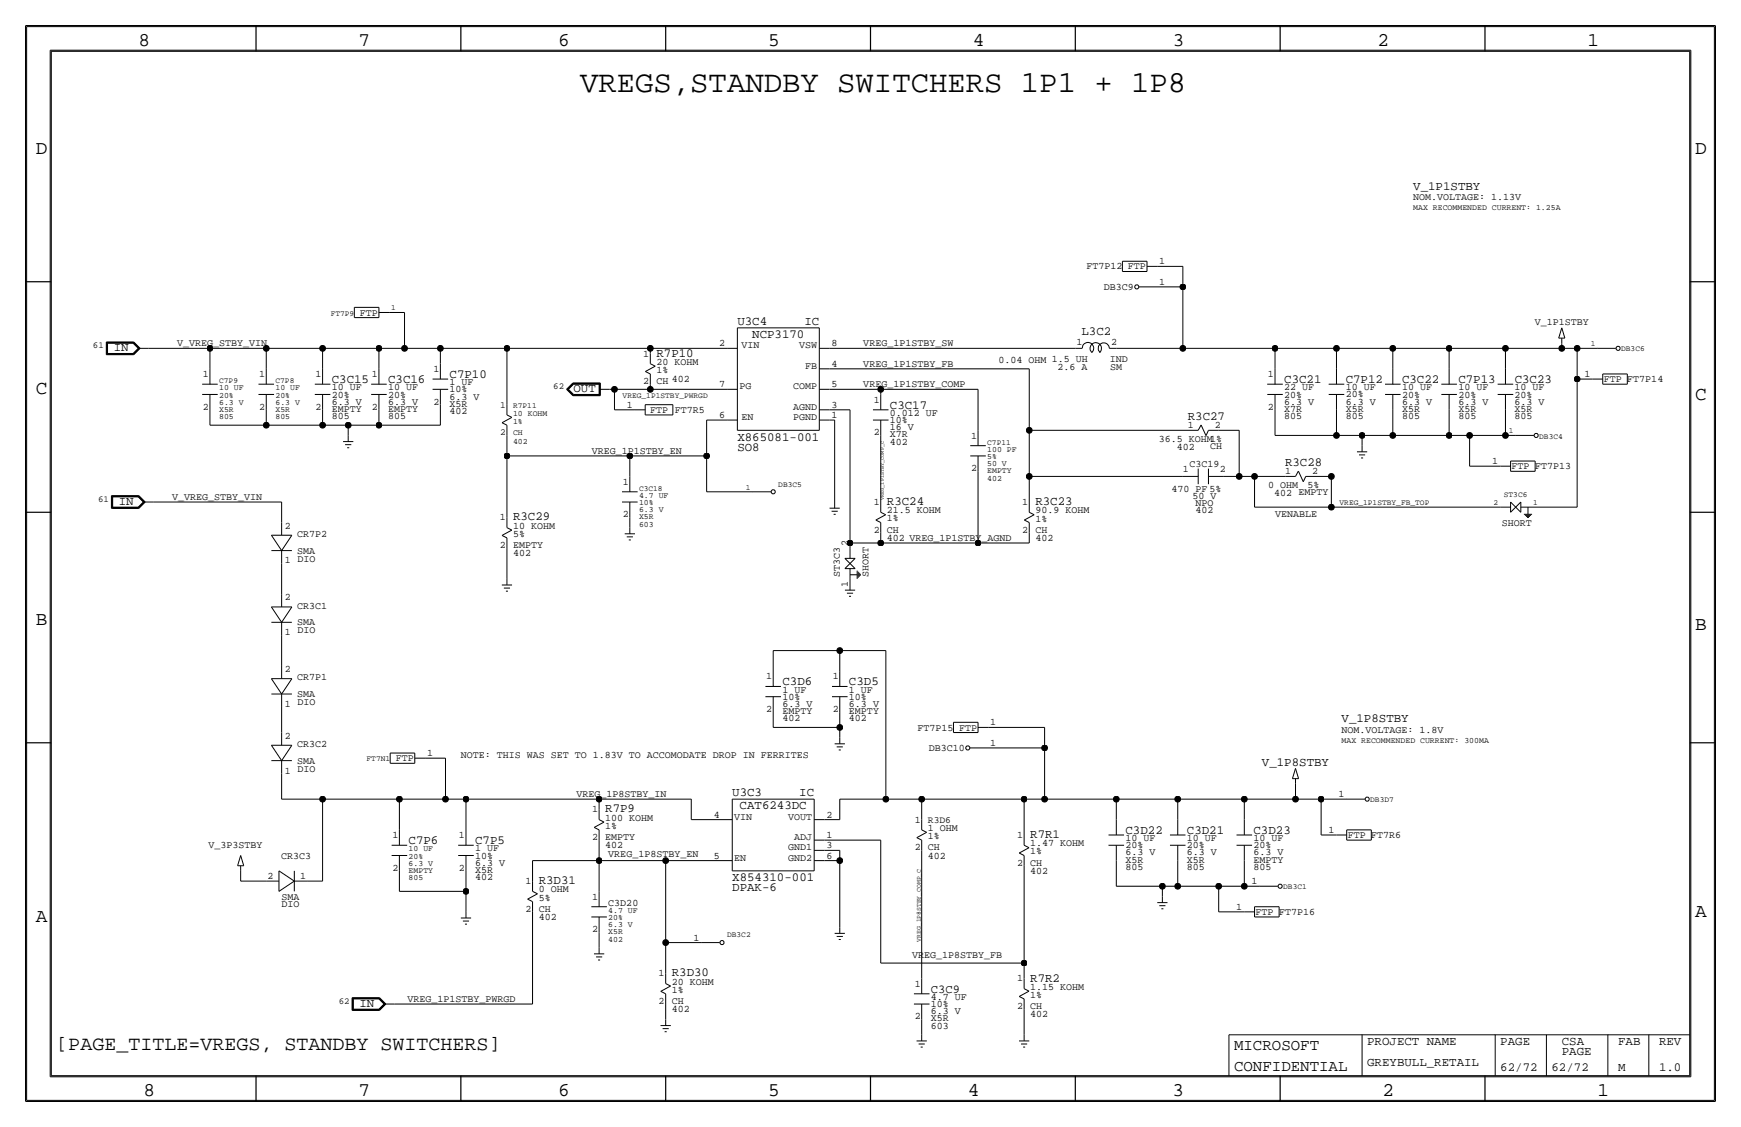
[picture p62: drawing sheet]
<svg xmlns="http://www.w3.org/2000/svg" width="432mm" height="279mm" viewBox="0 0 432 279" stroke-linecap="round" stroke-linejoin="round" font-family="sans-serif">
<defs><g id="words">
<text font-size="7.6" x="143.9" y="22.8">VREGS,STANDBY SWITCHERS 1P1 + 1P8</text>
<text font-size="5" x="14" y="260.3">[PAGE_TITLE=VREGS, STANDBY SWITCHERS]</text>
<g font-size="4.8">
<text x="34.3" y="11.4">8</text>
<text x="88.9" y="11.4">7</text>
<text x="138.5" y="11.4">6</text>
<text x="190.5" y="11.4">5</text>
<text x="241.3" y="11.4">4</text>
<text x="290.8" y="11.4">3</text>
<text x="341.6" y="11.4">2</text>
<text x="393.7" y="11.4">1</text>
<text x="8.9" y="38.1">D</text>
<text x="420.4" y="38.1">D</text>
<text x="8.9" y="97.8">C</text>
<text x="420.4" y="99.1">C</text>
<text x="8.9" y="154.9">B</text>
<text x="420.4" y="156.2">B</text>
<text x="420.4" y="227.3">A</text>
<text x="8.9" y="228.6">A</text>
<text x="35.6" y="271.8">8</text>
<text x="88.9" y="271.8">7</text>
<text x="138.4" y="271.8">6</text>
<text x="190.5" y="271.8">5</text>
<text x="240" y="271.8">4</text>
<text x="290.8" y="271.8">3</text>
<text x="342.9" y="271.8">2</text>
<text x="396.2" y="271.8">1</text>
</g>
<g font-size="3.9">
<text x="306.1" y="260.4">MICROSOFT</text>
<text x="306.1" y="265.4">CONFIDENTIAL</text>
</g>
<g font-size="3.1">
<text x="350.5" y="47">V_1P1STBY</text>
<text x="182.9" y="80.5">U3C4</text>
<text x="186.6" y="83.8">NCP3170</text>
<text x="199.5" y="80.5">IC</text>
<text x="268.2" y="83">L3C2</text>
<text x="28.2" y="87.1">IN</text>
<text x="162.8" y="88.4">R7P10</text>
<text x="82.3" y="95">C3C15</text>
<text x="96.3" y="95">C3C16</text>
<text x="111.5" y="93.7">C7P10</text>
<text x="318.5" y="95">C3C21</text>
<text x="333.8" y="95">C7P12</text>
<text x="347.7" y="95">C3C22</text>
<text x="361.7" y="95">C7P13</text>
<text x="375.7" y="95">C3C23</text>
<text x="142.2" y="97.3">OUT</text>
<text x="220.7" y="101.3">C3C17</text>
<text x="294.6" y="104.1">R3C27</text>
<text x="182.9" y="109.2">X865081-001</text>
<text x="182.9" y="111.8">SO8</text>
<text x="318.7" y="115.6">R3C28</text>
<text x="29.5" y="125.2">IN</text>
<text x="220" y="125.2">R3C24</text>
<text x="256.8" y="125.2">R3C23</text>
<text x="127.3" y="129">R3C29</text>
<text x="194.1" y="169.9">C3D6</text>
<text x="210.6" y="169.9">C3D5</text>
<text x="332.7" y="179.1">V_1P8STBY</text>
<text x="313" y="189.8">V_1P8STBY</text>
<text x="181.6" y="197.4">U3C3</text>
<text x="198.2" y="197.4">IC</text>
<text x="150.1" y="201.4">R7P9</text>
<text x="183.4" y="200.7">CAT6243DC</text>
<text x="101.3" y="209.3">C7P6</text>
<text x="117.9" y="209.3">C7P5</text>
<text x="255.5" y="207.8">R7R1</text>
<text x="279.1" y="206.8">C3D22</text>
<text x="294.4" y="206.8">C3D21</text>
<text x="310.9" y="206.8">C3D23</text>
<text x="133.6" y="219.2">R3D31</text>
<text x="181.6" y="221">DPAK-6</text>
<text x="181.6" y="218.4">X854310-001</text>
<text x="166.6" y="242.1">R3D30</text>
<text x="255.5" y="243.3">R7R2</text>
<text x="89.2" y="249.7">IN</text>
<text x="339.1" y="259.1">PROJECT NAME</text>
<text x="372.1" y="259.1">PAGE</text>
<text x="387.4" y="259.1">CSA</text>
<text x="387.4" y="261.6">PAGE</text>
<text x="401.3" y="259.1">FAB</text>
<text x="411.5" y="259.1">REV</text>
<text x="339.1" y="264.2">GREYBULL_RETAIL</text>
<text x="372.1" y="265.4">62/72</text>
<text x="384.8" y="265.4">62/72</text>
<text x="401.3" y="265.4">M</text>
<text x="411.5" y="265.4">1.0</text>
</g>
<text font-size="3" x="230.9" y="246.1">C3C9</text>
<g font-size="2.5">
<text x="350.5" y="49.5">NOM.VOLTAGE: 1.13V</text>
<text x="287.5" y="65.5">1</text>
<text x="269.5" y="66.8">FT7P12</text>
<text x="273.7" y="71.9">DB3C9</text>
<text x="279.8" y="66.8">FTP</text>
<text x="287.5" y="70.6">1</text>
<text x="89.3" y="78.2">FTP</text>
<text x="380.6" y="80.6">V_1P1STBY</text>
<text x="43.9" y="85.9">V_VREG_STBY_VIN</text>
<text x="159.5" y="88.4">1</text>
<text x="178.3" y="85.9">2</text>
<text x="183.9" y="86.4">VIN</text>
<text x="198.2" y="86.4">VSW</text>
<text x="206.2" y="85.9">8</text>
<text x="214.1" y="85.9">VREG_1P1STBY_SW</text>
<text x="247.7" y="89.9">0.04 OHM 1.5 UH</text>
<text x="267" y="85.6">1</text>
<text x="275.3" y="89.8">IND</text>
<text x="275.6" y="85.6">2</text>
<text x="50.3" y="93.5">1</text>
<text x="64.3" y="93.5">1</text>
<text x="78.3" y="93.5">1</text>
<text x="92.2" y="93.5">1</text>
<text x="107.5" y="92.2">1</text>
<text x="111.5" y="95.5">1 UF</text>
<text x="159.5" y="95.3">2</text>
<text x="162.8" y="95.2">CH 402</text>
<text x="162.8" y="92.5">1%</text>
<text x="162.8" y="90.4">20 KOHM</text>
<text x="199.7" y="91.4">FB</text>
<text x="206.2" y="90.9">4</text>
<text x="214.1" y="90.9">VREG_1P1STBY_FB</text>
<text x="262.3" y="91.7">2.6 A</text>
<text x="275.3" y="91.7">SM</text>
<text x="314.5" y="93.5">1</text>
<text x="393" y="93.5">1</text>
<text x="397.8" y="94.7">FTP</text>
<text x="403.6" y="94.7">FT7P14</text>
<text x="50.3" y="101.6">2</text>
<text x="64.3" y="101.6">2</text>
<text x="78.3" y="101.6">2</text>
<text x="82.3" y="96.8">10 UF</text>
<text x="82.3" y="100.3">6.3 V</text>
<text x="82.3" y="98.6">20%</text>
<text x="92.2" y="101.6">2</text>
<text x="96.3" y="100.3">6.3 V</text>
<text x="96.3" y="98.6">20%</text>
<text x="96.3" y="96.8">10 UF</text>
<text x="107.5" y="100.3">2</text>
<text x="111.5" y="100.8">X5R</text>
<text x="111.5" y="97.3">10%</text>
<text x="111.5" y="99.1">6.3 V</text>
<text x="155.5" y="101.1">1</text>
<text x="178.3" y="96">7</text>
<text x="183.4" y="96.5">PG</text>
<text x="196.7" y="96.5">COMP</text>
<text x="196.7" y="101.6">AGND</text>
<text x="206.2" y="96">5</text>
<text x="206.2" y="101.1">3</text>
<text x="214.1" y="96">VREG_1P1STBY_COMP</text>
<text x="216.7" y="99.8">1</text>
<text x="314.5" y="101.6">2</text>
<text x="318.5" y="100.3">6.3 V</text>
<text x="318.5" y="98.5">20%</text>
<text x="318.5" y="96.8">22 UF</text>
<text x="333.8" y="98.5">20%</text>
<text x="333.8" y="96.8">10 UF</text>
<text x="333.8" y="100.3">6.3 V</text>
<text x="347.7" y="98.5">20%</text>
<text x="347.7" y="96.8">10 UF</text>
<text x="347.7" y="100.3">6.3 V</text>
<text x="361.7" y="98.6">20%</text>
<text x="361.7" y="100.3">6.3 V</text>
<text x="361.7" y="96.8">10 UF</text>
<text x="375.7" y="98.6">20%</text>
<text x="375.7" y="96.8">10 UF</text>
<text x="375.7" y="100.3">6.3 V</text>
<text x="82.3" y="103.9">805</text>
<text x="82.3" y="102.1">EMPTY</text>
<text x="96.3" y="102.1">EMPTY</text>
<text x="96.3" y="103.9">805</text>
<text x="111.5" y="102.6">402</text>
<text x="161.3" y="102.4">FTP</text>
<text x="167.4" y="102.4">FT7R5</text>
<text x="178.3" y="103.6">6</text>
<text x="183.9" y="104.1">EN</text>
<text x="196.7" y="104.1">PGND</text>
<text x="206.2" y="103.6">1</text>
<text x="216.7" y="108">2</text>
<text x="220.7" y="103.1">0.012 UF</text>
<text x="220.7" y="106.7">16 V</text>
<text x="220.7" y="104.9">10%</text>
<text x="294.6" y="106.2">1</text>
<text x="301.3" y="106.2">2</text>
<text x="318.5" y="102.1">X7R</text>
<text x="318.5" y="103.9">805</text>
<text x="333.8" y="102.1">X5R</text>
<text x="333.8" y="103.9">805</text>
<text x="347.7" y="103.9">805</text>
<text x="347.7" y="102.1">X5R</text>
<text x="361.7" y="102.1">X5R</text>
<text x="361.7" y="103.9">805</text>
<text x="375.7" y="103.9">805</text>
<text x="375.7" y="102.1">X5R</text>
<text x="146.8" y="112.5">VREG_1P1STBY_EN</text>
<text x="220.7" y="108.5">X7R</text>
<text x="220.7" y="110.2">402</text>
<text x="240.8" y="108.7">1</text>
<text x="287.4" y="109.5">36.5 KOHM1%</text>
<text x="291.9" y="111.5">402</text>
<text x="300.2" y="111.4">CH</text>
<text x="240.8" y="116.8">2</text>
<text x="293.4" y="117.1">1</text>
<text x="295" y="115.8">C3C19</text>
<text x="302.5" y="117.1">2</text>
<text x="318.8" y="117.6">1</text>
<text x="325.4" y="117.6">2</text>
<text x="370.1" y="115.1">1</text>
<text x="374.9" y="116.3">FTP FT7P13</text>
<text x="42.7" y="124">V_VREG_STBY_VIN</text>
<text x="154.5" y="120.1">1</text>
<text x="216.7" y="125.2">1</text>
<text x="253.5" y="125.2">1</text>
<text x="290.5" y="121.9">470 PF 5%</text>
<text x="295.7" y="123.7">50 V</text>
<text x="296.5" y="125.5">NPO</text>
<text x="314.5" y="120.9">0 OHM</text>
<text x="316" y="122.9">402 EMPTY</text>
<text x="324.3" y="120.9">5%</text>
<text x="70.6" y="131.1">2</text>
<text x="124" y="129">1</text>
<text x="127.3" y="131.1">10 KOHM</text>
<text x="154.5" y="128.3">2</text>
<text x="220" y="127.3">21.5 KOHM</text>
<text x="220" y="129.3">1%</text>
<text x="256.8" y="127.3">90.9 KOHM</text>
<text x="256.8" y="129.3">1%</text>
<text x="296.5" y="127.3">402</text>
<text x="316.2" y="128.3">VENABLE</text>
<text x="372.5" y="130.3">SHORT</text>
<text x="73.7" y="133.1">CR7P2</text>
<text x="73.7" y="137.3">SMA</text>
<text x="124" y="135.9">2</text>
<text x="127.3" y="137.9">402</text>
<text x="127.3" y="133.1">5%</text>
<text x="127.3" y="135.9">EMPTY</text>
<text x="210.3" y="135.4" transform="rotate(-90 210.3 135.4)">2</text>
<text x="216.7" y="132.1">2</text>
<text x="220" y="132.1">CH</text>
<text x="220" y="134.1">402 VREG_1P1STBY_AGND</text>
<text x="253.5" y="132.1">2</text>
<text x="256.8" y="134.1">402</text>
<text x="256.8" y="132.1">CH</text>
<text x="70.6" y="139.7">1 DIO</text>
<text x="208.3" y="143.2" transform="rotate(-90 208.3 143.2)">ST3C3</text>
<text x="215.4" y="143.2" transform="rotate(-90 215.4 143.2)">SHORT</text>
<text x="70.6" y="148.8">2</text>
<text x="210.3" y="145.5" transform="rotate(-90 210.3 145.5)">1</text>
<text x="73.7" y="150.9">CR3C1</text>
<text x="73.7" y="155">SMA</text>
<text x="70.6" y="157.5">1 DIO</text>
<text x="70.6" y="166.6">2</text>
<text x="73.7" y="168.7">CR7P1</text>
<text x="73.7" y="172.8">SMA</text>
<text x="190" y="168.4">1</text>
<text x="194.1" y="171.7">1 UF</text>
<text x="194.1" y="173.5">10%</text>
<text x="206.5" y="168.4">1</text>
<text x="210.6" y="173.5">10%</text>
<text x="210.6" y="171.7">1 UF</text>
<text x="70.6" y="175.3">1 DIO</text>
<text x="190" y="176.5">2</text>
<text x="194.1" y="175.3">6.3 V</text>
<text x="194.1" y="177">EMPTY</text>
<text x="194.1" y="178.8">402</text>
<text x="206.5" y="176.5">2</text>
<text x="210.6" y="177">EMPTY</text>
<text x="210.6" y="178.8">402</text>
<text x="210.6" y="175.3">6.3 V</text>
<text x="245.6" y="179.8">1</text>
<text x="70.6" y="183.1">2</text>
<text x="73.7" y="185.2">CR3C2</text>
<text x="227.5" y="181.1">FT7P15</text>
<text x="237.9" y="181.1">FTP</text>
<text x="245.6" y="184.9">1</text>
<text x="332.7" y="181.6">NOM.VOLTAGE: 1.8V</text>
<text x="70.6" y="191.8">1 DIO</text>
<text x="73.7" y="189.3">SMA</text>
<text x="98.2" y="188.7">FTP</text>
<text x="105.9" y="187.5">1</text>
<text x="114.3" y="188">NOTE: THIS WAS SET TO 1.83V TO ACCOMODATE DROP IN FERRITES</text>
<text x="230.3" y="186.2">DB3C10</text>
<text x="143" y="197.6">VREG_1P8STBY_IN</text>
<text x="332" y="197.6">1</text>
<text x="146.8" y="201.4">1</text>
<text x="150.1" y="203.5">100 KOHM</text>
<text x="177.1" y="202.7">4</text>
<text x="182.1" y="203.2">VIN</text>
<text x="195.5" y="203.2">VOUT</text>
<text x="205" y="202.7">2</text>
<text x="226.9" y="204">1</text>
<text x="97.3" y="207.8">1</text>
<text x="113.8" y="207.8">1</text>
<text x="146.8" y="208.3">2</text>
<text x="150.1" y="205.5">1%</text>
<text x="150.1" y="208.3">EMPTY</text>
<text x="197" y="208.3">ADJ</text>
<text x="205" y="207.8">1</text>
<text x="230.1" y="206">1 OHM</text>
<text x="230.1" y="208">1%</text>
<text x="252.3" y="207.8">1</text>
<text x="255.5" y="209.8">1.47 KOHM</text>
<text x="279.1" y="208.5">10 UF</text>
<text x="294.4" y="208.5">10 UF</text>
<text x="310.9" y="208.5">10 UF</text>
<text x="329.5" y="206.5">1</text>
<text x="334.3" y="207.8">FTP FT7R6</text>
<text x="51.7" y="210.2">V_3P3STBY</text>
<text x="69.7" y="213.1">CR3C3</text>
<text x="97.3" y="215.9">2</text>
<text x="113.8" y="215.9">2</text>
<text x="117.9" y="214.6">6.3 V</text>
<text x="117.9" y="212.9">10%</text>
<text x="117.9" y="211.1">1 UF</text>
<text x="150.1" y="210.3">402</text>
<text x="150.9" y="212.3">VREG_1P8STBY_EN</text>
<text x="177.1" y="212.8">5</text>
<text x="182.1" y="213.4">EN</text>
<text x="195.5" y="213.4">GND2</text>
<text x="195.5" y="210.8">GND1</text>
<text x="205" y="212.8">6</text>
<text x="205" y="210.3">3</text>
<text x="226.9" y="210.8">2</text>
<text x="230.1" y="212.9">402</text>
<text x="230.1" y="210.8">CH</text>
<text x="252.3" y="214.6">2</text>
<text x="255.5" y="211.8">1%</text>
<text x="255.5" y="214.6">CH</text>
<text x="279.1" y="212.1">6.3 V</text>
<text x="279.1" y="210.3">20%</text>
<text x="279.1" y="215.6">805</text>
<text x="279.1" y="213.9">X5R</text>
<text x="294.4" y="213.9">X5R</text>
<text x="294.4" y="212.1">6.3 V</text>
<text x="294.4" y="215.6">805</text>
<text x="294.4" y="210.3">20%</text>
<text x="310.9" y="213.9">EMPTY</text>
<text x="310.9" y="210.3">20%</text>
<text x="310.9" y="215.6">805</text>
<text x="310.9" y="212.1">6.3 V</text>
<text x="66.3" y="217.9">2</text>
<text x="74.4" y="217.9">1</text>
<text x="117.9" y="218.2">402</text>
<text x="117.9" y="216.4">X5R</text>
<text x="130.3" y="219.2">1</text>
<text x="133.6" y="221.2">0 OHM</text>
<text x="255.5" y="216.7">402</text>
<text x="310.4" y="219.2">1</text>
<text x="69.9" y="224.9">DIO</text>
<text x="69.9" y="223">SMA</text>
<text x="130.3" y="226.1">2</text>
<text x="133.6" y="223.3">5%</text>
<text x="133.6" y="226.1">CH</text>
<text x="146.8" y="223">1</text>
<text x="150.9" y="224.5">C3D20</text>
<text x="306.6" y="225.5">1</text>
<text x="311.4" y="226.8">FTP FT7P16</text>
<text x="133.6" y="228.1">402</text>
<text x="146.8" y="231.1">2</text>
<text x="172" y="233.2">1</text>
<text x="226.2" y="237.4">VREG_1P8STBY_FB</text>
<text x="163.4" y="242.1">1</text>
<text x="166.6" y="244.1">20 KOHM</text>
<text x="226.9" y="244.6">1</text>
<text x="252.3" y="243.3">1</text>
<text x="255.5" y="245.4">1.15 KOHM</text>
<text x="101.1" y="248.4">VREG_1P1STBY_PWRGD</text>
<text x="163.4" y="248.9">2</text>
<text x="166.6" y="251">402</text>
<text x="166.6" y="246.1">1%</text>
<text x="166.6" y="248.9">CH</text>
<text x="230.9" y="249.7">10%</text>
<text x="230.9" y="251.5">6.3 V</text>
<text x="230.9" y="247.9">4.7 UF</text>
<text x="252.3" y="250.2">2</text>
<text x="255.5" y="250.2">CH</text>
<text x="255.5" y="247.4">1%</text>
<text x="226.9" y="252.7">2</text>
<text x="230.9" y="253.2">X5R</text>
<text x="230.9" y="255">603</text>
<text x="255.5" y="252.2">402</text>
</g>
<text font-size="2.4" x="230.1" y="204">R3D6</text>
<g font-size="2.3">
<text x="23.1" y="86.4">61</text>
<text x="124.1" y="101.1">1</text>
<text x="137.2" y="96.5">62</text>
<text x="124.1" y="107.9">2</text>
<text x="24.3" y="124.5">61</text>
<text x="84" y="248.9">62</text>
</g>
<g font-size="2">
<text x="350.5" y="52.1">MAX RECOMMENDED CURRENT: 1.25A</text>
<text x="97" y="77">1</text>
<text x="82" y="78.2">FT7P9</text>
<text x="394.6" y="85.9">1</text>
<text x="402.1" y="87.1">DB3C6</text>
<text x="54.4" y="95">C7P9</text>
<text x="68.3" y="95">C7P8</text>
<text x="54.4" y="100.3">6.3 V</text>
<text x="54.4" y="98.6">20%</text>
<text x="54.4" y="96.8">10 UF</text>
<text x="68.3" y="100.3">6.3 V</text>
<text x="68.3" y="98.6">20%</text>
<text x="68.3" y="96.8">10 UF</text>
<text x="127.3" y="101.1">R7P11</text>
<text x="154.4" y="98.6">VREG_1P1STBY_PWRGD</text>
<text x="54.4" y="103.9">805</text>
<text x="54.4" y="102.1">X5R</text>
<text x="68.3" y="102.1">X5R</text>
<text x="68.3" y="103.9">805</text>
<text x="127.3" y="105.2">1%</text>
<text x="127.3" y="103.1">10 KOHM</text>
<text x="127.3" y="107.9">CH</text>
<text x="374.2" y="107.4">1</text>
<text x="127.3" y="110">402</text>
<text x="244.9" y="113.8">5%</text>
<text x="244.9" y="112">100 PF</text>
<text x="244.9" y="110.2">C7P11</text>
<text x="381.8" y="108.7">DB3C4</text>
<text x="244.9" y="115.6">50 V</text>
<text x="244.9" y="117.3">EMPTY</text>
<text x="244.9" y="119.1">402</text>
<text x="158.5" y="125.2">10%</text>
<text x="158.5" y="123.4">4.7 UF</text>
<text x="158.5" y="121.7">C3C18</text>
<text x="185" y="121.4">1</text>
<text x="193" y="120.7">DB3C5</text>
<text x="332.2" y="125.2">VREG_1P1STBY_FB_TOP</text>
<text x="370.4" y="125.2">2</text>
<text x="373" y="123.2">ST3C6</text>
<text x="380.2" y="125.2">1</text>
<text x="158.5" y="128.8">X5R</text>
<text x="158.5" y="130.6">603</text>
<text x="158.5" y="127">6.3 V</text>
<text x="332.7" y="184.1">MAX RECOMMENDED CURRENT: 300MA</text>
<text x="90.9" y="188.7">FT7N1</text>
<text x="339.9" y="198.9">DB3D7</text>
<text x="101.3" y="212.9">20%</text>
<text x="101.3" y="214.6">6.3 V</text>
<text x="101.3" y="211.1">10 UF</text>
<text x="101.3" y="216.4">EMPTY</text>
<text x="101.3" y="218.2">805</text>
<text x="318.3" y="220.5">DB3C1</text>
<text x="150.9" y="226.3">4.7 UF</text>
<text x="150.9" y="231.6">X5R</text>
<text x="150.9" y="233.4">402</text>
<text x="150.9" y="229.9">6.3 V</text>
<text x="150.9" y="228.1">20%</text>
<text x="180.3" y="232.4">DB3C2</text>
</g>
<text font-size="1.6" x="228.3" y="233.4" transform="rotate(-90 228.3 233.4)">VREG_1P8STBY_COMP_C</text>
<text font-size="1.3" x="219.2" y="124" transform="rotate(-90 219.2 124)">VREG_1P1STBY_COMP_C</text>
</g></defs>
<!-- layer: Nets -->
<g fill="none" stroke="#000" stroke-width=".25">
<path d="M96.5 77.5h3.8zM100.3 77.5v8.9zM287 71.1h6.4zM287 66h6.4zM293.4 71.1v15.3zM293.4 66v5.1zM36.8 86.4h15.3zM52.1 86.4h13.9zM52.1 86.4v5zM66 86.4v5zM66 86.4h14zM80 86.4h14z"/>
<path d="M80 86.4v5zM94 86.4v5zM94 86.4h6.3zM100.3 86.4h8.9zM109.2 86.4h16.5zM109.2 86.4v3.8zM125.7 86.4h35.6zM125.7 86.4v13.9zM151.1 96.5h1.3zM152.4 96.5h8.9zM152.4 96.5v5.1zM161.3 96.5h19z"/>
<path d="M161.3 95.2v1.3zM161.3 86.4v1.2zM161.3 86.4h19zM205.7 86.4h61zM205.7 91.4h49.6zM205.7 96.5h12.7zM218.4 96.5h24.2zM218.4 96.5v1.3zM242.6 96.5v10.2zM255.3 91.4v15.3zM276.9 86.4h16.5zM293.4 86.4h22.8z"/>
<path d="M316.2 86.4h15.3zM316.2 86.4v5zM331.5 86.4v5zM331.5 86.4h13.9zM345.4 86.4h14zM345.4 86.4v5zM359.4 86.4h14zM359.4 86.4v5zM373.4 86.4h14zM373.4 86.4v5zM387.3 85.1v1.3zM387.4 86.4h3.8z"/>
<path d="M391.2 86.4h5zM391.2 94h3.8zM391.2 86.4v7.6zM391.2 94v31.7zM52.1 105.4h13.9zM52.1 101.6v3.8zM66 101.6v3.8zM66 105.4h14zM80 105.4h6.4zM80 101.6v3.8zM86.4 105.4v2.5zM86.4 105.4h7.6z"/>
<path d="M94 105.4h15.2zM94 101.6v3.8zM109.2 100.3v5.1zM125.7 107.9v5.1zM125.7 113v15.3zM125.7 113h30.5zM152.4 101.6h5.1zM156.2 113v5.1zM156.2 113h19.1zM175.3 104.1h5zM175.3 104.1v8.9zM175.3 113v8.9z"/>
<path d="M205.7 104.1h1.3zM205.7 101.6h5.1zM207 104.1v20.4zM210.8 101.6v33zM218.4 108v16.5zM242.6 116.8v17.8zM255.3 106.7v11.4zM255.3 118.1v6.4zM255.3 118.1h38.1zM255.3 106.7h39.3zM302.3 106.7h5zM303.5 118.1h3.8z"/>
<path d="M307.3 118.1h3.8zM307.3 106.7v11.4zM311.1 118.1h7.7zM311.1 118.1v7.6zM316.2 107.9h15.3zM316.2 101.6v6.3zM326.4 118.1h3.8zM330.2 118.1v7.6zM331.5 107.9h6.3zM331.5 101.6v6.3zM337.8 107.9v2.6zM337.8 107.9h7.6z"/>
<path d="M345.4 107.9h14zM345.4 101.6v6.3zM359.4 107.9h5.1zM359.4 101.6v6.3zM364.5 107.9v7.7zM364.5 115.6h7.6zM364.5 107.9h8.9zM373.4 107.9h2.5zM373.4 101.6v6.3zM38.1 124.5h31.7zM69.8 124.5v5zM69.8 139.7v7.6z"/>
<path d="M125.7 135.9v7.6zM156.2 128.3v2.5zM175.3 121.9h11.4zM210.8 134.6v1.3zM210.8 134.6h7.6zM218.4 134.6h24.2zM218.4 132.1v2.5zM242.6 134.6h12.7zM255.3 132.1v2.5zM311.1 125.7h19.1zM330.2 125.7h41.9zM379.7 125.7h11.5z"/>
<path d="M69.8 157.5v7.6zM210.8 143.5v1.3zM69.8 175.3v6.3zM191.8 161.3v5.1zM191.8 176.5v3.8zM191.8 161.3h16.5zM208.3 161.3h11.4zM208.3 161.3v5.1zM208.3 176.5v3.8zM219.7 161.3v36.8zM69.8 191.8v6.3zM69.8 198.1h10.2z"/>
<path d="M80 198.1v20.3zM80 198.1h19.1zM99.1 198.1h11.4zM99.1 198.1v7.6zM105.4 188h5.1zM110.5 198.1h5.1zM110.5 188v10.1zM115.6 198.1h33zM115.6 198.1v7.6zM148.6 198.1v2.6zM148.6 198.1h22.8zM171.4 198.1v5.1z"/>
<path d="M191.8 180.3h16.5zM208.3 198.1h11.4zM208.3 198.1v5.1zM208.3 180.3v2.6zM219.7 198.1h8.9zM228.6 198.1h25.4zM228.6 198.1v5.1zM245.1 185.4h14zM245.1 180.3h14zM254 198.1v8.9zM254 198.1h5.1zM259.1 198.1h17.8z"/>
<path d="M259.1 185.4v12.7zM259.1 180.3v5.1zM276.9 198.1v5.1zM276.9 198.1h15.2zM292.1 198.1h16.5zM292.1 198.1v5.1zM308.6 198.1v5.1zM308.6 198.1h12.7zM321.3 198.1h6.4zM321.3 194.3v3.8zM327.7 198.1h6.3zM327.7 198.1v8.9z"/>
<path d="M59.7 215.9v2.5zM59.7 218.4h6.3zM76.2 218.4h3.8zM99.1 215.9v5.1zM115.6 215.9v5.1zM132.1 213.4h16.5zM132.1 213.4v5zM148.6 213.4v7.6zM148.6 208.3v5.1zM148.6 213.4h16.5zM165.1 213.4v20.3zM165.1 213.4h14z"/>
<path d="M171.4 203.2h7.7zM204.5 203.2h3.8zM204.5 213.4h3.8zM204.5 208.3h13.9zM204.5 210.8h3.8zM208.3 213.4v16.5zM208.3 210.8v2.6zM218.4 208.3v30.5zM228.6 210.8v31.8zM254 214.6v24.2zM276.9 219.7h11.4zM276.9 213.4v6.3z"/>
<path d="M288.3 219.7h3.8zM288.3 219.7v2.6zM292.1 213.4v6.3zM292.1 219.7h10.2zM302.3 219.7h6.3zM302.3 219.7v6.4zM308.6 219.7h3.8zM308.6 213.4v6.3zM327.7 207h3.8zM99.1 221h16.5zM115.6 221v5.1zM132.1 226.1v22.8z"/>
<path d="M148.6 231.1v3.8zM165.1 233.7h8.9zM165.1 233.7v7.6zM218.4 238.8h35.6zM254 238.8v3.8zM302.3 226.1h6.3zM97.8 248.9h34.3zM165.1 248.9v3.8zM228.6 252.7v3.8zM254 250.2v6.3z"/>
</g>
<g fill="#000" stroke="#000" stroke-width=".25">
<circle cx="293.4" cy="71.1" r=".72"/>
<circle cx="52.1" cy="86.4" r=".72"/>
<circle cx="66" cy="86.4" r=".72"/>
<circle cx="80" cy="86.4" r=".72"/>
<circle cx="94" cy="86.4" r=".72"/>
<circle cx="100.3" cy="86.4" r=".72"/>
<circle cx="109.2" cy="86.4" r=".72"/>
<circle cx="125.7" cy="86.4" r=".72"/>
<circle cx="152.4" cy="96.5" r=".72"/>
<circle cx="161.3" cy="86.4" r=".72"/>
<circle cx="161.3" cy="96.5" r=".72"/>
<circle cx="218.4" cy="96.5" r=".72"/>
<circle cx="293.4" cy="86.4" r=".72"/>
<circle cx="316.2" cy="86.4" r=".72"/>
<circle cx="331.5" cy="86.4" r=".72"/>
<circle cx="345.4" cy="86.4" r=".72"/>
<circle cx="359.4" cy="86.4" r=".72"/>
<circle cx="373.4" cy="86.4" r=".72"/>
<circle cx="387.4" cy="86.4" r=".72"/>
<circle cx="391.2" cy="94" r=".72"/>
<circle cx="391.2" cy="86.4" r=".72"/>
<circle cx="66" cy="105.4" r=".72"/>
<circle cx="80" cy="105.4" r=".72"/>
<circle cx="86.4" cy="105.4" r=".72"/>
<circle cx="94" cy="105.4" r=".72"/>
<circle cx="125.7" cy="113" r=".72"/>
<circle cx="156.2" cy="113" r=".72"/>
<circle cx="175.3" cy="113" r=".72"/>
<circle cx="255.3" cy="118.1" r=".72"/>
<circle cx="255.3" cy="106.7" r=".72"/>
<circle cx="307.3" cy="118.1" r=".72"/>
<circle cx="311.2" cy="118.1" r=".72"/>
<circle cx="330.2" cy="118.1" r=".72"/>
<circle cx="331.5" cy="108" r=".72"/>
<circle cx="337.8" cy="108" r=".72"/>
<circle cx="345.4" cy="108" r=".72"/>
<circle cx="359.4" cy="108" r=".72"/>
<circle cx="364.5" cy="108" r=".72"/>
<circle cx="373.4" cy="108" r=".72"/>
<circle cx="210.8" cy="134.6" r=".72"/>
<circle cx="218.4" cy="134.6" r=".72"/>
<circle cx="242.6" cy="134.6" r=".72"/>
<circle cx="330.2" cy="125.7" r=".72"/>
<circle cx="208.3" cy="161.3" r=".72"/>
<circle cx="80" cy="198.1" r=".72"/>
<circle cx="99.1" cy="198.1" r=".72"/>
<circle cx="110.5" cy="198.1" r=".72"/>
<circle cx="115.6" cy="198.1" r=".72"/>
<circle cx="148.6" cy="198.1" r=".72"/>
<circle cx="208.3" cy="180.3" r=".72"/>
<circle cx="219.7" cy="198.1" r=".72"/>
<circle cx="228.6" cy="198.1" r=".72"/>
<circle cx="254" cy="198.1" r=".72"/>
<circle cx="259.1" cy="185.4" r=".72"/>
<circle cx="259.1" cy="198.1" r=".72"/>
<circle cx="276.9" cy="198.1" r=".72"/>
<circle cx="292.1" cy="198.1" r=".72"/>
<circle cx="308.6" cy="198.1" r=".72"/>
<circle cx="321.3" cy="198.1" r=".72"/>
<circle cx="327.7" cy="198.1" r=".72"/>
<circle cx="148.6" cy="213.4" r=".72"/>
<circle cx="165.1" cy="213.4" r=".72"/>
<circle cx="208.3" cy="213.4" r=".72"/>
<circle cx="288.3" cy="219.7" r=".72"/>
<circle cx="292.1" cy="219.7" r=".72"/>
<circle cx="302.3" cy="219.7" r=".72"/>
<circle cx="308.6" cy="219.7" r=".72"/>
<circle cx="115.6" cy="221" r=".72"/>
<circle cx="165.1" cy="233.7" r=".72"/>
<circle cx="254" cy="238.8" r=".72"/>
</g>
<!-- layer: Components -->
<g fill="none" stroke="#000" stroke-width=".25">
<path d="M87.9 78.7h6.1zM87.9 76.2v2.5zM87.9 76.2h6.1zM94 76.2v2.5zM94 77.5h2.5zM278.4 67.3h6.1zM278.4 64.8v2.5zM278.4 64.8h6.1zM282.5 71.1h4.6zM284.5 66h2.5zM284.5 64.8v2.5zM26.4 84.8v3.1z"/>
<path d="M26.4 87.9h6.8zM26.4 84.8h6.8zM26.5 84.9h6.6zM26.5 84.9v2.9zM26.5 87.8h6.6zM26.6 85v2.7zM26.6 87.7h6.5zM26.6 85h6.5zM26.7 85.1h6.3zM26.7 85.1v2.5zM26.7 87.6h6.3zM33 85.1l1.3 1.3z"/>
<path d="M33.1 87.7l1.3-1.3zM33.1 85l1.3 1.4zM33.1 84.9l1.5 1.5zM33.1 87.8l1.5-1.4zM33.2 87.9l1.5-1.5zM33.2 84.8l1.5 1.6zM34.3 86.4h2.5zM34.3 86.4l-1.3 1.2zM50.1 95.2h3.9zM50.1 97.8h3.9zM52.1 91.4v3.8zM52.1 97.8v3.8z"/>
<path d="M64.1 95.2h3.9zM64.1 97.8h3.9zM66 91.4v3.8zM66 97.8v3.8zM78.1 95.2h3.8zM78.1 97.8h3.8zM80 91.4v3.8zM80 97.8v3.8zM92 95.2h3.9zM92 97.8h3.9zM94 91.4v3.8zM94 97.8v3.8z"/>
<path d="M107.3 94h3.9zM107.3 96.5h3.9zM109.2 90.2v3.8zM109.2 96.5v3.8zM140.5 96.5l1.6 1.6zM140.5 96.5l1.6-1.6zM140.7 96.5l1.4-1.5zM140.7 96.5l1.4 1.5zM140.8 96.5l1.4-1.4zM140.8 96.5l1.4 1.4zM141 96.5l1.2 1.3zM141 96.5l1.2-1.3z"/>
<path d="M142.1 98.1h6.8zM142.1 94.9h6.8zM142.1 98h6.7zM142.1 95h6.7zM142.2 95.1h6.5zM142.2 97.9h6.5zM142.2 95.2h6.4zM142.2 97.8h6.4zM148.6 95.2v2.6zM148.6 96.5h2.5zM148.7 95.1v2.8zM148.8 95v3z"/>
<path d="M148.9 94.9v3.2zM160.1 92.1l2.4-1.3zM160.1 92.1l1.2 .6zM161.3 87.6v2.6zM161.3 92.7v2.5zM161.3 90.2l1.2 .6zM180.3 86.4h2.6zM180.3 96.5h2.6zM182.9 81.3h20.3zM182.9 81.3v25.4zM203.2 81.3v25.4zM203.2 91.4h2.5z"/>
<path d="M203.2 86.4h2.5zM203.2 96.5h2.5zM218.4 97.8v3.8zM266.7 86.4h1.7zM268.4 86.3a1.42 1.42 0 0 1 2.1-1.2 1.42 1.42 0 0 1 .3 2.3M270.8 87.4a1.42 1.42 0 0 1-.1-2 1.42 1.42 0 0 1 2.1 0 1.42 1.42 0 0 1-.1 2M275.1 86.4h1.8zM275.1 86.4a1.38 1.38 0 0 0-1.9-1.3 1.38 1.38 0 0 0-.4 2.3M314.3 95.2h3.9zM314.3 97.8h3.9zM316.2 91.4v3.8zM316.2 97.8v3.8z"/>
<path d="M329.5 95.2h3.9zM329.5 97.8h3.9zM331.5 91.4v3.8zM331.5 97.8v3.8zM343.5 95.2h3.9zM343.5 97.8h3.9zM345.4 91.4v3.8zM345.4 97.8v3.8zM357.5 95.2h3.8zM357.5 97.8h3.8zM359.4 91.4v3.8zM359.4 97.8v3.8z"/>
<path d="M371.4 95.2h3.9zM371.4 97.8h3.9zM373.4 91.4v3.8zM373.4 97.8v3.8zM386.6 83.8h1.5zM387.3 81.3l-.7 2.5zM387.3 83.8v1.3zM387.3 81.3l.8 2.5zM395 94h2.5zM396.2 86.4h4.6zM397.5 95.2h6.1zM397.5 92.7h6.1z"/>
<path d="M397.5 92.7v2.5zM403.6 92.7v2.5zM85.1 109.5h2.5zM85.6 110.2h1.5zM86.1 111h.5zM86.4 107.9v1.6zM124.5 104.8l2.4-1.3zM124.5 104.8l1.2 .6zM125.7 100.3v2.6zM125.7 105.4v2.5zM125.7 102.9l1.2 .6zM156.2 118.1v3.8z"/>
<path d="M157.5 101.6h2.5zM160 102.9h6.9zM160 100.3v2.6zM160 100.3h6.9zM166.9 100.3v2.6zM180.3 104.1h2.6zM182.9 106.7h20.3zM203.2 101.6h2.5zM203.2 104.1h2.5zM216.5 101.6h3.9zM216.5 104.1h3.9zM218.4 104.1v3.8z"/>
<path d="M240.6 110.5h3.9zM240.6 113h3.9zM242.6 106.7v3.8zM242.6 113v3.8zM293.4 118.1h3.8zM294.6 106.7h2.6zM297.2 116.2v3.8zM297.9 105.4l1.2 2.6zM297.9 105.4l-.7 1.3zM299.7 118.1h3.8zM299.7 116.2v3.8zM299.7 106.7h2.6z"/>
<path d="M299.7 106.7l-.6 1.3zM318.8 118.1h2.5zM322 116.8l1.2 2.6zM322 116.8l-.7 1.3zM323.9 118.1h2.5zM323.9 118.1l-.7 1.3zM336.5 112h2.6zM337.1 112.8h1.5zM337.6 113.5h.5zM337.8 110.5v1.5zM372.1 115.6h2.6zM374.6 114.3v2.5z"/>
<path d="M374.7 116.8h6zM374.7 114.3h6zM375.9 107.9h4.5zM380.7 114.3v2.5zM27.6 122.9v3.1zM27.6 126h6.8zM27.6 122.9h6.8zM27.7 123v2.9zM27.7 125.9h6.7zM27.7 123h6.7zM27.8 123.1h6.5zM27.8 123.1v2.7z"/>
<path d="M27.8 125.8h6.5zM27.9 123.2h6.4zM27.9 123.2v2.5zM27.9 125.7h6.4zM34.3 125.7l1.3-1.2zM34.3 123.2l1.3 1.3zM34.3 125.8l1.4-1.3zM34.3 123.1l1.4 1.4zM34.4 123l1.5 1.5zM34.4 125.9l1.5-1.4zM34.4 122.9l1.6 1.6zM34.4 126l1.6-1.5z"/>
<path d="M35.6 124.5h2.5zM67.3 132.7l2.5 3.8zM67.3 132.7h5.1zM67.3 136.5h5.1zM69.8 136.5v3.2zM69.8 129.5v3.2zM72.4 132.7l-2.6 3.8zM124.5 132.7l2.4-1.3zM124.5 132.7l1.2 .7zM125.7 128.3v2.5zM125.7 133.3v2.6zM125.7 130.8l1.2 .6z"/>
<path d="M154.3 121.9h3.8zM154.3 124.5h3.8zM154.9 132.3h2.6zM155.4 133.1h1.6zM156 133.9h.5zM156.2 124.5v3.8zM156.2 130.8v1.5zM186.6 121.9h4.6zM205.7 126h2.6zM206.2 126.7h1.6zM206.8 127.5h.5zM207 124.5v1.5z"/>
<path d="M209.6 138.4h2.5zM209.6 138.4l2.5 2.6zM210.8 135.9v2.5zM212.1 138.4l-2.5 2.6zM217.2 128.9l2.5-1.3zM217.2 128.9l1.2 .6zM218.4 124.5v2.5zM218.4 129.5v2.6zM218.4 127l1.3 .6zM254.1 128.9l1.2 .6zM254.1 128.9l2.4-1.3zM255.3 124.5v2.5z"/>
<path d="M255.3 129.5v2.6zM255.3 127l1.2 .6zM372.1 125.7h2.5zM374.6 124.5l2.6 2.5zM374.6 127l2.6-2.5zM374.6 124.5v2.5zM377.2 124.5v2.5zM377.2 125.7h2.5zM378 127.5h2zM378.2 127.8h1.5zM378.5 128h1zM378.7 128.3h.5z"/>
<path d="M379 125.7v1.8zM67.3 150.5l2.5 3.8zM67.3 150.5h5.1zM67.3 154.3h5.1zM69.8 154.3v3.2zM69.8 147.3v3.2zM72.4 150.5l-2.6 3.8zM124.5 145h2.5zM125 145.8h1.5zM125.5 146.6h.5zM125.7 143.5v1.5zM209.5 146.3h2.6z"/>
<path d="M209.5 141h2.6zM210.1 147.1h1.5zM210.6 147.8h.5zM210.8 144.8v1.5zM210.8 141v2.5zM210.8 142.5h1.8zM212.6 141.5v2zM212.9 141.7v1.6zM213.1 142v1zM213.4 142.2v.5zM67.3 168.2l2.5 3.9zM67.3 168.2h5.1z"/>
<path d="M67.3 172.1h5.1zM69.8 172.1v3.2zM69.8 165.1v3.1zM72.4 168.2l-2.6 3.9zM189.8 170.2h3.9zM189.8 172.7h3.9zM191.8 166.4v3.8zM191.8 172.7v3.8zM206.3 170.2h3.9zM206.3 172.7h3.9zM208.3 166.4v3.8zM208.3 172.7v3.8z"/>
<path d="M236.5 179.1v2.5zM236.5 179.1h6.1zM242.6 179.1v2.5zM67.3 184.8l2.5 3.8zM67.3 184.8h5.1zM67.3 188.6h5.1zM69.8 188.6v3.2zM69.8 181.6v3.2zM72.4 184.8l-2.6 3.8zM96.8 189.2h6.1zM96.8 186.7v2.5zM96.8 186.7h6.1z"/>
<path d="M102.9 186.7v2.5zM102.9 188h2.5zM181.6 198.1h20.3zM181.6 198.1v17.8zM201.9 198.1v17.8zM207 184.4h2.5zM207.5 185.2h1.5zM208 185.9h.5zM208.3 182.9v1.5zM236.5 181.6h6.1zM240.6 185.4h4.6zM242.6 180.3h2.5z"/>
<path d="M320.5 193h1.6zM321.3 193v1.3zM321.3 190.5l.8 2.5zM321.3 190.5l-.8 2.5zM334 198.1h4.5zM58.9 214.6h1.6zM59.7 212.1l-.8 2.5zM59.7 214.6v1.3zM59.7 212.1l.8 2.5zM66 218.4h3.2zM69.2 215.9l3.8 2.5zM69.2 215.9v5.1z"/>
<path d="M73 215.9v5.1zM73 218.4h3.2zM97.1 209.5h3.9zM97.1 212.1h3.9zM99.1 205.7v3.8zM99.1 212.1v3.8zM113.6 209.5h3.9zM113.6 212.1h3.9zM115.6 205.7v3.8zM115.6 212.1v3.8zM132.1 218.4v2.6zM147.4 205.1l2.4-1.3z"/>
<path d="M147.4 205.1l1.2 .6zM148.6 200.7v2.5zM148.6 205.7v2.6zM148.6 203.2l1.2 .6zM179.1 213.4h2.5zM179.1 203.2h2.5zM181.6 215.9h20.3zM201.9 213.4h2.6zM201.9 203.2h2.6zM201.9 208.3h2.6zM201.9 210.8h2.6zM227.4 207.7l2.4-1.4z"/>
<path d="M227.4 207.7l1.2 .6zM228.6 203.2v2.5zM228.6 208.3v2.5zM228.6 205.7l1.2 .6zM252.8 211.5l2.4-1.3zM252.8 211.5l1.2 .6zM254 207v2.5zM254 212.1v2.5zM254 209.5l1.2 .7zM274.9 207h3.9zM274.9 209.5h3.9zM276.9 203.2v3.8z"/>
<path d="M276.9 209.6v3.8zM290.2 207h3.8zM290.2 209.5h3.8zM292.1 203.2v3.8zM292.1 209.6v3.8zM306.7 207h3.8zM306.7 209.5h3.8zM308.6 203.2v3.8zM308.6 209.6v3.8zM312.4 219.7h4.5zM331.5 207h2.5zM334 205.7v2.6z"/>
<path d="M334 208.3h6.1zM334 205.7h6.1zM340.1 205.7v2.6zM69.2 221l3.8-2.6zM114.3 227.6h2.5zM114.8 228.3h1.5zM115.3 229.1h.5zM115.6 226.1v1.5zM130.9 222.9l2.4-1.3zM130.9 222.9l1.2 .6zM132.1 223.5v2.6zM132.1 221l1.2 .6z"/>
<path d="M146.7 224.8h3.8zM146.7 227.3h3.8zM147.3 236.5h2.6zM147.8 237.2h1.6zM148.3 238h.5zM148.6 234.9v1.6zM148.6 221v3.8zM148.6 227.3v3.8zM173.9 233.7h4.6zM207 231.4h2.5zM207.5 232.2h1.5zM208 232.9h.5z"/>
<path d="M208.3 229.9v1.5zM287 223.8h2.6zM287.5 224.5h1.6zM288 225.3h.5zM288.3 222.2v1.6zM308.6 226.1h2.5zM311.1 224.8v2.5zM311.2 227.3h6zM311.2 224.8h6zM317.2 224.8v2.5zM87.3 247.3v3.2zM87.3 250.5h6.8z"/>
<path d="M87.3 247.3h6.8zM87.4 247.4h6.7zM87.4 247.4v3zM87.4 250.4h6.7zM87.5 247.5v2.8zM87.5 250.3h6.5zM87.5 247.5h6.5zM87.6 247.6h6.4zM87.6 247.6v2.6zM87.6 250.2h6.4zM94 250.2l1.2-1.3zM94 247.7l1.2 1.2z"/>
<path d="M94 250.3l1.4-1.4zM94 247.5l1.4 1.4zM94.1 247.4l1.5 1.5zM94.1 250.4l1.5-1.5zM94.1 247.3l1.6 1.6zM94.1 250.5l1.6-1.6zM95.2 248.9h2.6zM163.8 254.3h2.6zM163.9 245.8l2.4-1.4zM163.9 245.8l1.2 .6zM164.3 255h1.6zM164.8 255.8h.6z"/>
<path d="M165.1 252.7v1.6zM165.1 241.3v2.5zM165.1 246.4v2.5zM165.1 243.8l1.2 .6zM226.7 246.4h3.8zM226.7 248.9h3.8zM227.3 258.1h2.6zM227.8 258.8h1.6zM228.3 259.6h.6zM228.6 242.6v3.8zM228.6 248.9v3.8zM228.6 256.5v1.6z"/>
<path d="M252.7 258.1h2.6zM252.8 247l2.4-1.3zM252.8 247l1.2 .7zM253.2 258.8h1.6zM253.7 259.6h.6zM254 256.5v1.6zM254 242.6v2.5zM254 247.6v2.6zM254 245.1l1.2 .6z"/>
<circle cx="281.9" cy="71.1" r=".51"/>
<circle cx="401.3" cy="86.4" r=".51"/>
<circle cx="381" cy="108" r=".51"/>
<circle cx="191.8" cy="121.9" r=".51"/>
<circle cx="240" cy="185.4" r=".51"/>
<circle cx="339.1" cy="198.1" r=".51"/>
<circle cx="317.5" cy="219.7" r=".51"/>
<circle cx="179.1" cy="233.7" r=".51"/>
</g>
<!-- layer: Page Border and Title Block -->
<g fill="none" stroke="#000" stroke-width=".3">
<path d="M6.3 6.3v266.7zM6.4 6.3h419zM12.7 12.7h406.4zM12.7 12.7v254zM63.5 6.3v6.4zM114.3 6.3v6.4zM165.1 6.3v6.4zM215.9 6.3v6.4zM266.7 6.3v6.4zM317.5 6.3v6.4zM368.3 6.3v6.4zM419.1 12.7v254z"/>
<path d="M425.4 6.3v266.7zM6.3 69.8h6.4zM419.1 69.8h6.3zM6.3 127h6.4zM419.1 127h6.3zM6.3 184.1h6.4zM419.1 184.1h6.3zM6.4 273h419zM12.7 266.7h406.4zM63.5 266.7v6.3zM114.3 266.7v6.3zM165.1 266.7v6.3z"/>
<path d="M215.9 266.7v6.3zM266.7 266.7v6.3zM317.5 266.7v6.3zM368.3 266.7v6.3z"/>
</g>
<g fill="none" stroke="#000" stroke-width=".25">
<path d="M6.6 6.6h418.6zM6.6 6.6v266.2zM12.4 12.4v254.6zM12.4 12.4h407zM419.4 12.4v254.6zM425.2 6.6v266.2zM304.8 256.5v10.2zM304.8 256.5h114.3zM337.8 256.5v10.2zM370.8 256.5v10.2zM383.5 256.5v10.2zM398.8 256.5v10.2z"/>
<path d="M408.9 256.5v10.2zM6.6 272.8h418.6zM12.4 267h407z"/>
</g>
<use href="#words"/>
</svg>
